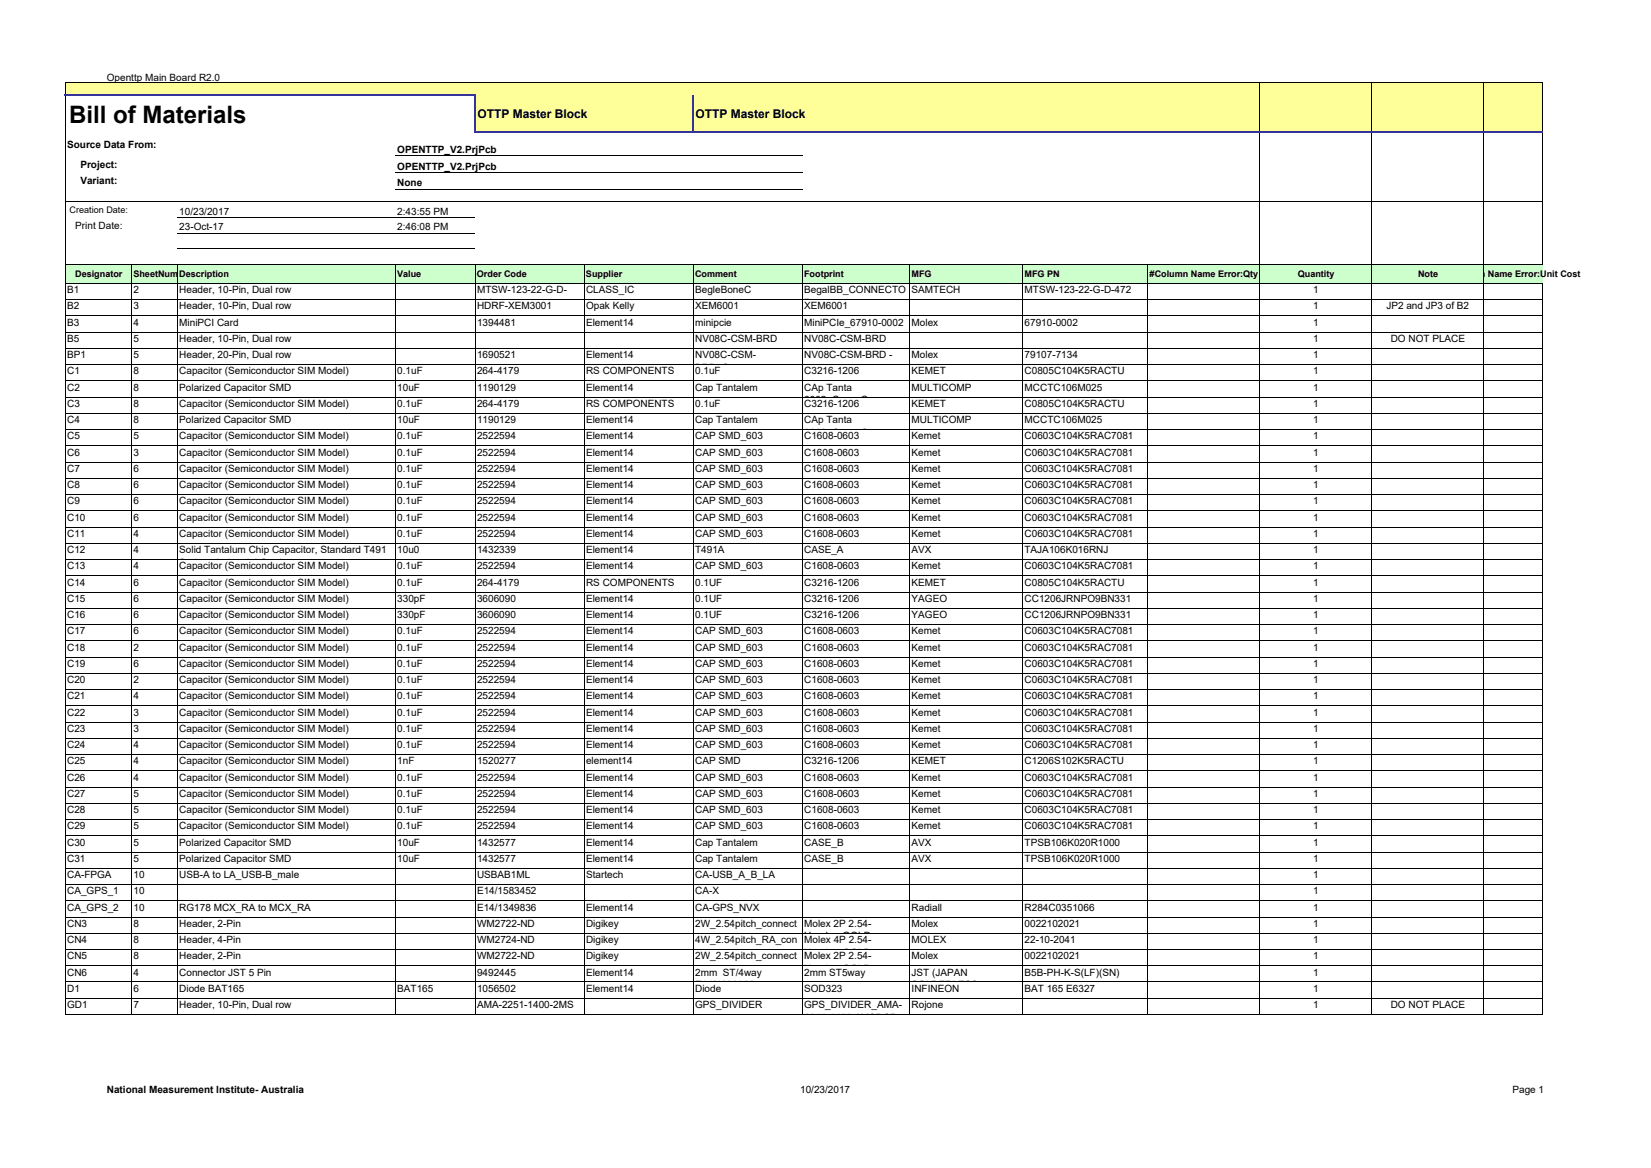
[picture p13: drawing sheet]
<svg xmlns="http://www.w3.org/2000/svg" width="297mm" height="210mm" viewBox="0 0 297 210" stroke-linecap="round" stroke-linejoin="round" font-family="sans-serif">
<defs><g id="words">
<text font-size="4.3" x="12.4" y="22.1">Bill of Materials</text>
<g font-size="2.2">
<text x="85.9" y="21.3">OTTP Master Block</text>
<text x="125.1" y="21.3">OTTP Master Block</text>
</g>
<g font-size="1.8">
<text x="19.2" y="14.6">Openttp Main Board R2.0</text>
<text x="12.1" y="26.5">Source Data From:</text>
<text x="71.5" y="27.4">OPENTTP_V2.PrjPcb</text>
<text x="14.5" y="30.1">Project:</text>
<text x="14.5" y="33.2">Variant:</text>
<text x="71.5" y="30.5">OPENTTP_V2.PrjPcb</text>
<text x="71.5" y="33.5">None</text>
<text x="13.5" y="41.1">Print Date:</text>
<text x="32.3" y="38.6">10/23/2017</text>
<text x="32.3" y="41.4">23-Oct-17</text>
<text x="71.5" y="38.6">2:43:55 PM</text>
<text x="71.5" y="41.4">2:46:08 PM</text>
<text x="12.1" y="52.7">B1</text>
<text x="24" y="52.7">2</text>
<text x="32.3" y="52.7">Header, 10-Pin, Dual row</text>
<text x="85.8" y="52.7">MTSW-123-22-G-D-</text>
<text x="105.4" y="52.7">CLASS_IC</text>
<text x="125.1" y="52.7">BegleBoneC</text>
<text x="144.7" y="52.7">BegalBB_CONNECTO</text>
<text x="164" y="52.7">SAMTECH</text>
<text x="184.3" y="52.7">MTSW-123-22-G-D-472</text>
<text x="236.2" y="52.7">1</text>
<text x="12.1" y="55.6">B2</text>
<text x="12.1" y="58.5">B3</text>
<text x="24" y="55.6">3</text>
<text x="24" y="58.5">4</text>
<text x="32.3" y="55.6">Header, 10-Pin, Dual row</text>
<text x="32.3" y="58.5">MiniPCI Card</text>
<text x="85.8" y="55.6">HDRF-XEM3001</text>
<text x="85.8" y="58.5">1394481</text>
<text x="85.8" y="55">472</text>
<text x="105.4" y="55.6">Opak Kelly</text>
<text x="105.4" y="58.5">Element14</text>
<text x="125.1" y="55.6">XEM6001</text>
<text x="125.1" y="58.5">minipcie</text>
<text x="144.7" y="55.6">XEM6001</text>
<text x="144.7" y="58.5">MiniPCIe_67910-0002</text>
<text x="144.7" y="55">R</text>
<text x="164" y="58.5">Molex</text>
<text x="184.3" y="58.5">67910-0002</text>
<text x="236.2" y="58.5">1</text>
<text x="236.2" y="55.6">1</text>
<text x="249.4" y="55.6">JP2 and JP3 of B2</text>
<text x="12.1" y="61.5">B5</text>
<text x="12.1" y="64.4">BP1</text>
<text x="24" y="61.5">5</text>
<text x="24" y="64.4">5</text>
<text x="32.3" y="61.5">Header, 10-Pin, Dual row</text>
<text x="32.3" y="64.4">Header, 20-Pin, Dual row</text>
<text x="85.8" y="64.4">1690521</text>
<text x="105.4" y="64.4">Element14</text>
<text x="125.1" y="64.4">NV08C-CSM-</text>
<text x="125.1" y="61.5">NV08C-CSM-BRD</text>
<text x="144.7" y="61.5">NV08C-CSM-BRD</text>
<text x="144.7" y="64.4">NV08C-CSM-BRD -</text>
<text x="164" y="64.4">Molex</text>
<text x="184.3" y="64.4">79107-7134</text>
<text x="236.2" y="64.4">1</text>
<text x="236.2" y="61.5">1</text>
<text x="250.2" y="61.5">DO NOT PLACE</text>
<text x="12.1" y="67.3">C1</text>
<text x="12.1" y="70.2">C2</text>
<text x="24" y="67.3">8</text>
<text x="24" y="70.2">8</text>
<text x="32.3" y="67.3">Capacitor (Semiconductor SIM Model)</text>
<text x="32.3" y="70.2">Polarized Capacitor SMD</text>
<text x="71.5" y="67.3">0.1uF</text>
<text x="71.5" y="70.2">10uF</text>
<text x="85.8" y="67.3">264-4179</text>
<text x="85.8" y="70.2">1190129</text>
<text x="105.4" y="67.3">RS COMPONENTS</text>
<text x="105.4" y="70.2">Element14</text>
<text x="125.1" y="70.2">Cap Tantalem</text>
<text x="125.1" y="67.3">0.1uF</text>
<text x="125.1" y="66.7">BRD C</text>
<text x="136.1" y="66.7">t</text>
<text x="144.7" y="70.2">CAp Tanta</text>
<text x="144.7" y="67.3">C3216-1206</text>
<text x="150.5" y="66.7">t</text>
<text x="164" y="67.3">KEMET</text>
<text x="164" y="70.2">MULTICOMP</text>
<text x="184.3" y="67.3">C0805C104K5RACTU</text>
<text x="184.3" y="70.2">MCCTC106M025</text>
<text x="236.2" y="67.3">1</text>
<text x="236.2" y="70.2">1</text>
<text x="12.1" y="73.2">C3</text>
<text x="12.1" y="76.1">C4</text>
<text x="24" y="73.2">8</text>
<text x="24" y="76.1">8</text>
<text x="32.3" y="73.2">Capacitor (Semiconductor SIM Model)</text>
<text x="32.3" y="76.1">Polarized Capacitor SMD</text>
<text x="71.5" y="73.2">0.1uF</text>
<text x="71.5" y="76.1">10uF</text>
<text x="85.8" y="73.2">264-4179</text>
<text x="85.8" y="76.1">1190129</text>
<text x="105.4" y="73.2">RS COMPONENTS</text>
<text x="105.4" y="76.1">Element14</text>
<text x="125.1" y="76.1">Cap Tantalem</text>
<text x="125.1" y="73.2">0.1uF</text>
<text x="144.7" y="76.1">CAp Tanta</text>
<text x="144.7" y="73.2">C3216-1206</text>
<text x="144.7" y="72.5">6032 C</text>
<text x="154.9" y="72.5">C</text>
<text x="164" y="73.2">KEMET</text>
<text x="164" y="76.1">MULTICOMP</text>
<text x="184.3" y="73.2">C0805C104K5RACTU</text>
<text x="184.3" y="76.1">MCCTC106M025</text>
<text x="236.2" y="73.2">1</text>
<text x="236.2" y="76.1">1</text>
<text x="12.1" y="79">C5</text>
<text x="12.1" y="81.9">C6</text>
<text x="24" y="79">5</text>
<text x="24" y="81.9">3</text>
<text x="32.3" y="79">Capacitor (Semiconductor SIM Model)</text>
<text x="32.3" y="81.9">Capacitor (Semiconductor SIM Model)</text>
<text x="71.5" y="79">0.1uF</text>
<text x="71.5" y="81.9">0.1uF</text>
<text x="85.8" y="79">2522594</text>
<text x="85.8" y="81.9">2522594</text>
<text x="105.4" y="79">Element14</text>
<text x="105.4" y="81.9">Element14</text>
<text x="125.1" y="79">CAP SMD_603</text>
<text x="125.1" y="81.9">CAP SMD_603</text>
<text x="144.7" y="79">C1608-0603</text>
<text x="144.7" y="81.9">C1608-0603</text>
<text x="144.7" y="78.3">6032 C</text>
<text x="154.9" y="78.3">C</text>
<text x="164" y="79">Kemet</text>
<text x="164" y="81.9">Kemet</text>
<text x="184.3" y="79">C0603C104K5RAC7081</text>
<text x="184.3" y="81.9">C0603C104K5RAC7081</text>
<text x="236.2" y="79">1</text>
<text x="236.2" y="81.9">1</text>
<text x="12.1" y="84.8">C7</text>
<text x="12.1" y="87.8">C8</text>
<text x="24" y="84.8">6</text>
<text x="24" y="87.8">6</text>
<text x="32.3" y="84.8">Capacitor (Semiconductor SIM Model)</text>
<text x="32.3" y="87.8">Capacitor (Semiconductor SIM Model)</text>
<text x="71.5" y="84.8">0.1uF</text>
<text x="71.5" y="87.8">0.1uF</text>
<text x="85.8" y="84.8">2522594</text>
<text x="85.8" y="87.8">2522594</text>
<text x="105.4" y="84.8">Element14</text>
<text x="105.4" y="87.8">Element14</text>
<text x="125.1" y="84.8">CAP SMD_603</text>
<text x="125.1" y="87.8">CAP SMD_603</text>
<text x="144.7" y="84.8">C1608-0603</text>
<text x="144.7" y="87.8">C1608-0603</text>
<text x="164" y="84.8">Kemet</text>
<text x="164" y="87.8">Kemet</text>
<text x="184.3" y="84.8">C0603C104K5RAC7081</text>
<text x="184.3" y="87.8">C0603C104K5RAC7081</text>
<text x="236.2" y="84.8">1</text>
<text x="236.2" y="87.8">1</text>
<text x="12.1" y="90.7">C9</text>
<text x="12.1" y="93.6">C10</text>
<text x="24" y="93.6">6</text>
<text x="24" y="90.7">6</text>
<text x="32.3" y="93.6">Capacitor (Semiconductor SIM Model)</text>
<text x="32.3" y="90.7">Capacitor (Semiconductor SIM Model)</text>
<text x="71.5" y="93.6">0.1uF</text>
<text x="71.5" y="90.7">0.1uF</text>
<text x="85.8" y="93.6">2522594</text>
<text x="85.8" y="90.7">2522594</text>
<text x="105.4" y="93.6">Element14</text>
<text x="105.4" y="90.7">Element14</text>
<text x="125.1" y="93.6">CAP SMD_603</text>
<text x="125.1" y="90.7">CAP SMD_603</text>
<text x="144.7" y="90.7">C1608-0603</text>
<text x="144.7" y="93.6">C1608-0603</text>
<text x="164" y="90.7">Kemet</text>
<text x="164" y="93.6">Kemet</text>
<text x="184.3" y="90.7">C0603C104K5RAC7081</text>
<text x="184.3" y="93.6">C0603C104K5RAC7081</text>
<text x="236.2" y="90.7">1</text>
<text x="236.2" y="93.6">1</text>
<text x="12.1" y="96.5">C11</text>
<text x="12.1" y="99.4">C12</text>
<text x="24" y="96.5">4</text>
<text x="24" y="99.4">4</text>
<text x="32.3" y="96.5">Capacitor (Semiconductor SIM Model)</text>
<text x="32.3" y="99.4">Solid Tantalum Chip Capacitor, Standard T491</text>
<text x="32.3" y="101.7">S</text>
<text x="35.1" y="101.7">i</text>
<text x="39" y="101.7">I d</text>
<text x="43.4" y="101.7">t i l G</text>
<text x="49.8" y="101.7">d</text>
<text x="71.5" y="96.5">0.1uF</text>
<text x="71.5" y="99.4">10u0</text>
<text x="85.8" y="96.5">2522594</text>
<text x="85.8" y="99.4">1432339</text>
<text x="105.4" y="96.5">Element14</text>
<text x="105.4" y="99.4">Element14</text>
<text x="125.1" y="96.5">CAP SMD_603</text>
<text x="125.1" y="99.4">T491A</text>
<text x="144.7" y="99.4">CASE_A</text>
<text x="144.7" y="96.5">C1608-0603</text>
<text x="164" y="99.4">AVX</text>
<text x="164" y="96.5">Kemet</text>
<text x="184.3" y="99.4">TAJA106K016RNJ</text>
<text x="184.3" y="96.5">C0603C104K5RAC7081</text>
<text x="236.2" y="96.5">1</text>
<text x="236.2" y="99.4">1</text>
<text x="12.1" y="102.4">C13</text>
<text x="12.1" y="105.3">C14</text>
<text x="24" y="102.4">4</text>
<text x="24" y="105.3">6</text>
<text x="32.3" y="102.4">Capacitor (Semiconductor SIM Model)</text>
<text x="32.3" y="105.3">Capacitor (Semiconductor SIM Model)</text>
<text x="71.5" y="102.4">0.1uF</text>
<text x="71.5" y="105.3">0.1uF</text>
<text x="85.8" y="102.4">2522594</text>
<text x="85.8" y="105.3">264-4179</text>
<text x="105.4" y="102.4">Element14</text>
<text x="105.4" y="105.3">RS COMPONENTS</text>
<text x="125.1" y="102.4">CAP SMD_603</text>
<text x="125.1" y="105.3">0.1UF</text>
<text x="144.7" y="102.4">C1608-0603</text>
<text x="144.7" y="105.3">C3216-1206</text>
<text x="164" y="102.4">Kemet</text>
<text x="164" y="105.3">KEMET</text>
<text x="184.3" y="102.4">C0603C104K5RAC7081</text>
<text x="184.3" y="105.3">C0805C104K5RACTU</text>
<text x="236.2" y="102.4">1</text>
<text x="236.2" y="105.3">1</text>
<text x="12.1" y="108.2">C15</text>
<text x="12.1" y="111.1">C16</text>
<text x="24" y="108.2">6</text>
<text x="24" y="111.1">6</text>
<text x="32.3" y="108.2">Capacitor (Semiconductor SIM Model)</text>
<text x="32.3" y="111.1">Capacitor (Semiconductor SIM Model)</text>
<text x="71.5" y="108.2">330pF</text>
<text x="71.5" y="111.1">330pF</text>
<text x="85.8" y="108.2">3606090</text>
<text x="85.8" y="111.1">3606090</text>
<text x="105.4" y="108.2">Element14</text>
<text x="105.4" y="111.1">Element14</text>
<text x="125.1" y="108.2">0.1UF</text>
<text x="125.1" y="111.1">0.1UF</text>
<text x="144.7" y="108.2">C3216-1206</text>
<text x="144.7" y="111.1">C3216-1206</text>
<text x="164" y="108.2">YAGEO</text>
<text x="164" y="111.1">YAGEO</text>
<text x="184.3" y="108.2">CC1206JRNPO9BN331</text>
<text x="184.3" y="111.1">CC1206JRNPO9BN331</text>
<text x="236.2" y="108.2">1</text>
<text x="236.2" y="111.1">1</text>
<text x="12.1" y="114">C17</text>
<text x="12.1" y="117">C18</text>
<text x="12.1" y="119.9">C19</text>
<text x="24" y="114">6</text>
<text x="24" y="117">2</text>
<text x="24" y="119.9">6</text>
<text x="32.3" y="114">Capacitor (Semiconductor SIM Model)</text>
<text x="32.3" y="117">Capacitor (Semiconductor SIM Model)</text>
<text x="32.3" y="119.9">Capacitor (Semiconductor SIM Model)</text>
<text x="71.5" y="114">0.1uF</text>
<text x="71.5" y="117">0.1uF</text>
<text x="71.5" y="119.9">0.1uF</text>
<text x="85.8" y="114">2522594</text>
<text x="85.8" y="117">2522594</text>
<text x="85.8" y="119.9">2522594</text>
<text x="105.4" y="114">Element14</text>
<text x="105.4" y="117">Element14</text>
<text x="105.4" y="119.9">Element14</text>
<text x="125.1" y="114">CAP SMD_603</text>
<text x="125.1" y="117">CAP SMD_603</text>
<text x="125.1" y="119.9">CAP SMD_603</text>
<text x="144.7" y="114">C1608-0603</text>
<text x="144.7" y="117">C1608-0603</text>
<text x="144.7" y="119.9">C1608-0603</text>
<text x="164" y="114">Kemet</text>
<text x="164" y="117">Kemet</text>
<text x="164" y="119.9">Kemet</text>
<text x="184.3" y="114">C0603C104K5RAC7081</text>
<text x="184.3" y="117">C0603C104K5RAC7081</text>
<text x="184.3" y="119.9">C0603C104K5RAC7081</text>
<text x="236.2" y="114">1</text>
<text x="236.2" y="117">1</text>
<text x="236.2" y="119.9">1</text>
<text x="12.1" y="122.8">C20</text>
<text x="12.1" y="125.7">C21</text>
<text x="24" y="122.8">2</text>
<text x="24" y="125.7">4</text>
<text x="32.3" y="122.8">Capacitor (Semiconductor SIM Model)</text>
<text x="32.3" y="125.7">Capacitor (Semiconductor SIM Model)</text>
<text x="71.5" y="122.8">0.1uF</text>
<text x="71.5" y="125.7">0.1uF</text>
<text x="85.8" y="122.8">2522594</text>
<text x="85.8" y="125.7">2522594</text>
<text x="105.4" y="122.8">Element14</text>
<text x="105.4" y="125.7">Element14</text>
<text x="125.1" y="122.8">CAP SMD_603</text>
<text x="125.1" y="125.7">CAP SMD_603</text>
<text x="144.7" y="122.8">C1608-0603</text>
<text x="144.7" y="125.7">C1608-0603</text>
<text x="164" y="122.8">Kemet</text>
<text x="164" y="125.7">Kemet</text>
<text x="184.3" y="122.8">C0603C104K5RAC7081</text>
<text x="184.3" y="125.7">C0603C104K5RAC7081</text>
<text x="236.2" y="122.8">1</text>
<text x="236.2" y="125.7">1</text>
<text x="12.1" y="128.7">C22</text>
<text x="12.1" y="131.6">C23</text>
<text x="24" y="128.7">3</text>
<text x="24" y="131.6">3</text>
<text x="32.3" y="128.7">Capacitor (Semiconductor SIM Model)</text>
<text x="32.3" y="131.6">Capacitor (Semiconductor SIM Model)</text>
<text x="71.5" y="128.7">0.1uF</text>
<text x="71.5" y="131.6">0.1uF</text>
<text x="85.8" y="128.7">2522594</text>
<text x="85.8" y="131.6">2522594</text>
<text x="105.4" y="128.7">Element14</text>
<text x="105.4" y="131.6">Element14</text>
<text x="125.1" y="128.7">CAP SMD_603</text>
<text x="125.1" y="131.6">CAP SMD_603</text>
<text x="144.7" y="128.7">C1608-0603</text>
<text x="144.7" y="131.6">C1608-0603</text>
<text x="164" y="128.7">Kemet</text>
<text x="164" y="131.6">Kemet</text>
<text x="184.3" y="128.7">C0603C104K5RAC7081</text>
<text x="184.3" y="131.6">C0603C104K5RAC7081</text>
<text x="236.2" y="128.7">1</text>
<text x="236.2" y="131.6">1</text>
<text x="12.1" y="134.5">C24</text>
<text x="12.1" y="137.4">C25</text>
<text x="24" y="134.5">4</text>
<text x="24" y="137.4">4</text>
<text x="32.3" y="134.5">Capacitor (Semiconductor SIM Model)</text>
<text x="32.3" y="137.4">Capacitor (Semiconductor SIM Model)</text>
<text x="71.5" y="134.5">0.1uF</text>
<text x="71.5" y="137.4">1nF</text>
<text x="85.8" y="134.5">2522594</text>
<text x="85.8" y="137.4">1520277</text>
<text x="105.4" y="134.5">Element14</text>
<text x="105.4" y="137.4">element14</text>
<text x="125.1" y="137.4">CAP SMD</text>
<text x="125.1" y="134.5">CAP SMD_603</text>
<text x="144.7" y="134.5">C1608-0603</text>
<text x="144.7" y="137.4">C3216-1206</text>
<text x="164" y="134.5">Kemet</text>
<text x="164" y="137.4">KEMET</text>
<text x="184.3" y="134.5">C0603C104K5RAC7081</text>
<text x="184.3" y="137.4">C1206S102K5RACTU</text>
<text x="236.2" y="134.5">1</text>
<text x="236.2" y="137.4">1</text>
<text x="12.1" y="140.3">C26</text>
<text x="12.1" y="143.3">C27</text>
<text x="24" y="140.3">4</text>
<text x="24" y="143.3">5</text>
<text x="32.3" y="140.3">Capacitor (Semiconductor SIM Model)</text>
<text x="32.3" y="143.3">Capacitor (Semiconductor SIM Model)</text>
<text x="71.5" y="140.3">0.1uF</text>
<text x="71.5" y="143.3">0.1uF</text>
<text x="85.8" y="140.3">2522594</text>
<text x="85.8" y="143.3">2522594</text>
<text x="105.4" y="140.3">Element14</text>
<text x="105.4" y="143.3">Element14</text>
<text x="125.1" y="140.3">CAP SMD_603</text>
<text x="125.1" y="143.3">CAP SMD_603</text>
<text x="144.7" y="140.3">C1608-0603</text>
<text x="144.7" y="143.3">C1608-0603</text>
<text x="164" y="140.3">Kemet</text>
<text x="164" y="143.3">Kemet</text>
<text x="184.3" y="140.3">C0603C104K5RAC7081</text>
<text x="184.3" y="143.3">C0603C104K5RAC7081</text>
<text x="236.2" y="140.3">1</text>
<text x="236.2" y="143.3">1</text>
<text x="12.1" y="146.2">C28</text>
<text x="12.1" y="149.1">C29</text>
<text x="24" y="146.2">5</text>
<text x="24" y="149.1">5</text>
<text x="32.3" y="146.2">Capacitor (Semiconductor SIM Model)</text>
<text x="32.3" y="149.1">Capacitor (Semiconductor SIM Model)</text>
<text x="71.5" y="146.2">0.1uF</text>
<text x="71.5" y="149.1">0.1uF</text>
<text x="85.8" y="146.2">2522594</text>
<text x="85.8" y="149.1">2522594</text>
<text x="105.4" y="146.2">Element14</text>
<text x="105.4" y="149.1">Element14</text>
<text x="125.1" y="146.2">CAP SMD_603</text>
<text x="125.1" y="149.1">CAP SMD_603</text>
<text x="144.7" y="146.2">C1608-0603</text>
<text x="144.7" y="149.1">C1608-0603</text>
<text x="164" y="146.2">Kemet</text>
<text x="164" y="149.1">Kemet</text>
<text x="184.3" y="146.2">C0603C104K5RAC7081</text>
<text x="184.3" y="149.1">C0603C104K5RAC7081</text>
<text x="236.2" y="146.2">1</text>
<text x="236.2" y="149.1">1</text>
<text x="12.1" y="152">C30</text>
<text x="12.1" y="154.9">C31</text>
<text x="24" y="152">5</text>
<text x="24" y="154.9">5</text>
<text x="32.3" y="152">Polarized Capacitor SMD</text>
<text x="32.3" y="154.9">Polarized Capacitor SMD</text>
<text x="71.5" y="152">10uF</text>
<text x="71.5" y="154.9">10uF</text>
<text x="85.8" y="152">1432577</text>
<text x="85.8" y="154.9">1432577</text>
<text x="105.4" y="152">Element14</text>
<text x="105.4" y="154.9">Element14</text>
<text x="125.1" y="152">Cap Tantalem</text>
<text x="125.1" y="154.9">Cap Tantalem</text>
<text x="144.7" y="152">CASE_B</text>
<text x="144.7" y="154.9">CASE_B</text>
<text x="164" y="152">AVX</text>
<text x="164" y="154.9">AVX</text>
<text x="184.3" y="152">TPSB106K020R1000</text>
<text x="184.3" y="154.9">TPSB106K020R1000</text>
<text x="236.2" y="152">1</text>
<text x="236.2" y="154.9">1</text>
<text x="12.1" y="160.8">CA_GPS_1</text>
<text x="12.1" y="157.9">CA-FPGA</text>
<text x="24" y="160.8">10</text>
<text x="24" y="157.9">10</text>
<text x="32.3" y="157.9">USB-A to LA_USB-B_male</text>
<text x="85.8" y="157.9">USBAB1ML</text>
<text x="85.8" y="160.8">E14/1583452</text>
<text x="105.4" y="157.9">Startech</text>
<text x="125.1" y="157.9">CA-USB_A_B_LA</text>
<text x="125.1" y="160.8">CA-X</text>
<text x="236.2" y="157.9">1</text>
<text x="236.2" y="160.8">1</text>
<text x="12.1" y="163.7">CA_GPS_2</text>
<text x="12.1" y="166.6">CN3</text>
<text x="24" y="166.6">8</text>
<text x="24" y="163.7">10</text>
<text x="32.3" y="163.7">RG178 MCX_RA to MCX_RA</text>
<text x="32.3" y="166.6">Header, 2-Pin</text>
<text x="85.8" y="166.6">WM2722-ND</text>
<text x="85.8" y="163.7">E14/1349836</text>
<text x="105.4" y="163.7">Element14</text>
<text x="105.4" y="166.6">Digikey</text>
<text x="125.1" y="163.7">CA-GPS_NVX</text>
<text x="125.1" y="166.6">2W_2.54pitch_connect</text>
<text x="144.7" y="166.6">Molex 2P 2.54-</text>
<text x="164" y="163.7">Radiall</text>
<text x="164" y="166.6">Molex</text>
<text x="184.3" y="163.7">R284C0351066</text>
<text x="184.3" y="166.6">0022102021</text>
<text x="236.2" y="163.7">1</text>
<text x="236.2" y="166.6">1</text>
<text x="12.1" y="169.5">CN4</text>
<text x="12.1" y="172.5">CN5</text>
<text x="24" y="169.5">8</text>
<text x="24" y="172.5">8</text>
<text x="32.3" y="169.5">Header, 4-Pin</text>
<text x="32.3" y="172.5">Header, 2-Pin</text>
<text x="85.8" y="169.5">WM2724-ND</text>
<text x="85.8" y="172.5">WM2722-ND</text>
<text x="105.4" y="169.5">Digikey</text>
<text x="105.4" y="172.5">Digikey</text>
<text x="125.1" y="169.5">4W_2.54pitch_RA_con</text>
<text x="125.1" y="172.5">2W_2.54pitch_connect</text>
<text x="128" y="171.8">t</text>
<text x="144.7" y="172.5">Molex 2P 2.54-</text>
<text x="144.7" y="168.9">H</text>
<text x="144.7" y="169.5">Molex 4P 2.54-</text>
<text x="144.7" y="171.8">H</text>
<text x="148" y="168.9">d</text>
<text x="148" y="171.8">d</text>
<text x="151.6" y="168.9">GOLD</text>
<text x="151.6" y="171.8">GOLD</text>
<text x="164" y="169.5">MOLEX</text>
<text x="164" y="172.5">Molex</text>
<text x="184.3" y="172.5">0022102021</text>
<text x="184.3" y="169.5">22-10-2041</text>
<text x="236.2" y="172.5">1</text>
<text x="236.2" y="169.5">1</text>
<text x="12.1" y="175.4">CN6</text>
<text x="12.1" y="178.3">D1</text>
<text x="24" y="175.4">4</text>
<text x="24" y="178.3">6</text>
<text x="32.3" y="175.4">Connector JST 5 Pin</text>
<text x="32.3" y="178.3">Diode BAT165</text>
<text x="71.5" y="178.3">BAT165</text>
<text x="85.8" y="178.3">1056502</text>
<text x="85.8" y="175.4">9492445</text>
<text x="105.4" y="178.3">Element14</text>
<text x="105.4" y="175.4">Element14</text>
<text x="125.1" y="178.3">Diode</text>
<text x="125.1" y="175.4">2mm ST/4way</text>
<text x="125.1" y="177.7">E14/1830902</text>
<text x="144.7" y="178.3">SOD323</text>
<text x="144.7" y="174.7">H</text>
<text x="144.7" y="175.4">2mm ST5way</text>
<text x="148" y="174.7">d</text>
<text x="151.6" y="174.7">GOLD</text>
<text x="164" y="178.3">INFINEON</text>
<text x="164" y="175.4">JST (JAPAN</text>
<text x="164" y="177.7">SOLDERLESS</text>
<text x="184.3" y="178.3">BAT 165 E6327</text>
<text x="184.3" y="175.4">B5B-PH-K-S(LF)(SN)</text>
<text x="236.2" y="175.4">1</text>
<text x="236.2" y="178.3">1</text>
<text x="12.1" y="181.2">GD1</text>
<text x="24" y="181.2">7</text>
<text x="32.3" y="181.2">Header, 10-Pin, Dual row</text>
<text x="85.8" y="181.2">AMA-2251-1400-2MS</text>
<text x="125.1" y="181.2">GPS_DIVIDER</text>
<text x="144.7" y="181.2">GPS_DIVIDER_AMA-</text>
<text x="144.7" y="183.5">2251 1400 2MSDCB</text>
<text x="164" y="181.2">Rojone</text>
<text x="236.2" y="181.2">1</text>
<text x="250.2" y="181.2">DO NOT PLACE</text>
<text x="19.2" y="196.5">National Measurement Institute- Australia</text>
<text x="144" y="196.5">10/23/2017</text>
<text x="272.1" y="196.5">Page 1</text>
</g>
<g font-size="1.6">
<text x="12.5" y="38.3">Creation Date:</text>
<text x="13.5" y="49.8">Designator</text>
<text x="24" y="49.8">SheetNum</text>
<text x="32.2" y="49.8">Description</text>
<text x="71.5" y="49.8">Value</text>
<text x="85.8" y="49.8">Order Code</text>
<text x="105.4" y="49.8">Supplier</text>
<text x="125.1" y="49.8">Comment</text>
<text x="144.7" y="49.8">Footprint</text>
<text x="164" y="49.8">MFG</text>
<text x="184.3" y="49.8">MFG PN</text>
<text x="206.8" y="49.8">#Column Name Error:Qty</text>
<text x="233.5" y="49.8">Quantity</text>
<text x="255.1" y="49.8">Note</text>
<text x="266.2" y="49.8">n</text>
<text x="267.7" y="49.8">Name Error:Unit Cost</text>
</g>
</g></defs>
<g fill="#ffff9a">
<path d="M11.8 14.9h265.7v2.3h-265.7z"/>
<path d="M85.5 17.2h192v6.6h-192z"/>
</g>
<path d="M11.8 47.5h265.7v3.4h-265.7z" fill="#cfc"/>
<g fill="none" stroke="#000" stroke-width=".18">
<path d="M11.7 14.7v2.3M11.7 17.3v165.1M11.8 14.8h265.8M226.6 14.9v8.7M246.8 14.9v8.7M267 14.9v8.7M277.5 14.9v8.7M11.8 36.3h265.8M31.9 39.1h53.6M71.1 27.9h73.3M71.1 31h73.3M71.1 34h73.3"/>
<path d="M226.6 24v158.4M246.8 24v158.4M267 24v158.4M277.5 24v23.6M11.8 53.9h11.8M11.8 56.8h11.8M11.8 59.7h11.8M11.8 47.5h265.8M11.8 50.9h265.8M23.7 47.6v134.8M23.8 53.9h8M23.8 56.8h8"/>
<path d="M23.8 59.7h8M31.9 41.9h53.6M31.9 44.7h53.6M31.9 47.6v134.8M32 53.9h39.1M32 56.8h39.1M32 59.7h39.1M71.1 47.6v134.8M71.2 53.9h14.2M71.2 56.8h14.2M71.2 59.7h14.2M85.5 47.6v134.8"/>
<path d="M85.6 53.9h19.4M85.6 56.8h19.4M85.6 59.7h19.4M105.1 47.6v134.8M105.2 53.9h19.4M105.2 56.8h19.4M105.2 59.7h19.4M124.7 47.6v134.8M124.8 53.9h19.5M124.8 56.8h19.5M124.8 59.7h19.5M144.4 47.6v134.8"/>
<path d="M144.4 53.9h19.2M144.4 56.8h19.2M144.4 59.7h19.2M163.7 47.6v134.8M163.8 53.9h20.1M163.8 56.8h20.1M163.8 59.7h20.1M184 47.6v134.8M184.1 53.9h22.3M184.1 56.8h22.3M184.1 59.7h22.3M206.5 47.6v134.8"/>
<path d="M206.5 53.9h20M206.5 56.8h20M206.5 59.7h20M226.7 53.9h20M226.7 56.8h20M226.7 59.7h20M246.9 53.9h20M246.9 56.8h20M246.9 59.7h20M267.1 53.9h10.3M267.1 56.8h10.3M267.1 59.7h10.3"/>
<path d="M277.5 51v131.4M11.8 62.6h11.8M11.8 65.5h11.8M11.8 68.5h11.8M11.8 71.4h11.8M11.8 74.3h11.8M11.8 77.2h11.8M23.8 62.6h8M23.8 65.5h8M23.8 68.5h8M23.8 71.4h8M23.8 74.3h8"/>
<path d="M23.8 77.2h8M32 62.6h39.1M32 65.5h39.1M32 68.5h39.1M32 71.4h39.1M32 74.3h39.1M32 77.2h39.1M71.2 62.6h14.2M71.2 65.5h14.2M71.2 68.5h14.2M71.2 71.4h14.2M71.2 74.3h14.2"/>
<path d="M71.2 77.2h14.2M85.6 62.6h19.4M85.6 65.5h19.4M85.6 68.5h19.4M85.6 71.4h19.4M85.6 74.3h19.4M85.6 77.2h19.4M105.2 62.6h19.4M105.2 65.5h19.4M105.2 68.5h19.4M105.2 71.4h19.4M105.2 74.3h19.4"/>
<path d="M105.2 77.2h19.4M124.8 62.6h19.5M124.8 65.5h19.5M124.8 68.5h19.5M124.8 71.4h19.5M124.8 74.3h19.5M124.8 77.2h19.5M144.4 62.6h19.2M144.4 65.5h19.2M144.4 68.5h19.2M144.4 71.4h19.2M144.4 74.3h19.2"/>
<path d="M144.4 77.2h19.2M163.8 62.6h20.1M163.8 65.5h20.1M163.8 68.5h20.1M163.8 71.4h20.1M163.8 74.3h20.1M163.8 77.2h20.1M184.1 62.6h22.3M184.1 65.5h22.3M184.1 68.5h22.3M184.1 71.4h22.3M184.1 74.3h22.3"/>
<path d="M184.1 77.2h22.3M206.5 62.6h20M206.5 65.5h20M206.5 68.5h20M206.5 71.4h20M206.5 74.3h20M206.5 77.2h20M226.7 62.6h20M226.7 65.5h20M226.7 68.5h20M226.7 71.4h20M226.7 74.3h20"/>
<path d="M226.7 77.2h20M246.9 62.6h20M246.9 65.5h20M246.9 68.5h20M246.9 71.4h20M246.9 74.3h20M246.9 77.2h20M267.1 62.6h10.3M267.1 65.5h10.3M267.1 68.5h10.3M267.1 71.4h10.3M267.1 74.3h10.3"/>
<path d="M267.1 77.2h10.3M11.8 80.1h11.8M11.8 83.1h11.8M11.8 86h11.8M11.8 88.9h11.8M11.8 91.8h11.8M11.8 94.8h11.8M11.8 97.7h11.8M23.8 80.1h8M23.8 83.1h8M23.8 86h8M23.8 88.9h8"/>
<path d="M23.8 91.8h8M23.8 94.8h8M23.8 97.7h8M32 80.1h39.1M32 83.1h39.1M32 86h39.1M32 88.9h39.1M32 91.8h39.1M32 94.8h39.1M32 97.7h39.1M71.2 80.1h14.2M71.2 83.1h14.2"/>
<path d="M71.2 86h14.2M71.2 88.9h14.2M71.2 91.8h14.2M71.2 94.8h14.2M71.2 97.7h14.2M85.6 80.1h19.4M85.6 83.1h19.4M85.6 86h19.4M85.6 88.9h19.4M85.6 91.8h19.4M85.6 94.8h19.4M85.6 97.7h19.4"/>
<path d="M105.2 80.1h19.4M105.2 83.1h19.4M105.2 86h19.4M105.2 88.9h19.4M105.2 91.8h19.4M105.2 94.8h19.4M105.2 97.7h19.4M124.8 80.1h19.5M124.8 83.1h19.5M124.8 86h19.5M124.8 88.9h19.5M124.8 91.8h19.5"/>
<path d="M124.8 94.8h19.5M124.8 97.7h19.5M144.4 80.1h19.2M144.4 83.1h19.2M144.4 86h19.2M144.4 88.9h19.2M144.4 91.8h19.2M144.4 94.8h19.2M144.4 97.7h19.2M163.8 80.1h20.1M163.8 83.1h20.1M163.8 86h20.1"/>
<path d="M163.8 88.9h20.1M163.8 91.8h20.1M163.8 94.8h20.1M163.8 97.7h20.1M184.1 80.1h22.3M184.1 83.1h22.3M184.1 86h22.3M184.1 88.9h22.3M184.1 91.8h22.3M184.1 94.8h22.3M184.1 97.7h22.3M206.5 80.1h20"/>
<path d="M206.5 83.1h20M206.5 86h20M206.5 88.9h20M206.5 91.8h20M206.5 94.8h20M206.5 97.7h20M226.7 80.1h20M226.7 83.1h20M226.7 86h20M226.7 88.9h20M226.7 91.8h20M226.7 94.8h20"/>
<path d="M226.7 97.7h20M246.9 80.1h20M246.9 83.1h20M246.9 86h20M246.9 88.9h20M246.9 91.8h20M246.9 94.8h20M246.9 97.7h20M267.1 80.1h10.3M267.1 83.1h10.3M267.1 86h10.3M267.1 88.9h10.3"/>
<path d="M267.1 91.8h10.3M267.1 94.8h10.3M267.1 97.7h10.3M11.8 100.6h11.8M11.8 103.5h11.8M11.8 106.4h11.8M11.8 109.4h11.8M11.8 112.3h11.8M11.8 115.2h11.8M11.8 118.1h11.8M23.8 100.6h8M23.8 103.5h8"/>
<path d="M23.8 106.4h8M23.8 109.4h8M23.8 112.3h8M23.8 115.2h8M23.8 118.1h8M32 100.6h39.1M32 103.5h39.1M32 106.4h39.1M32 109.4h39.1M32 112.3h39.1M32 115.2h39.1M32 118.1h39.1"/>
<path d="M71.2 100.6h14.2M71.2 103.5h14.2M71.2 106.4h14.2M71.2 109.4h14.2M71.2 112.3h14.2M71.2 115.2h14.2M71.2 118.1h14.2M85.6 100.6h19.4M85.6 103.5h19.4M85.6 106.4h19.4M85.6 109.4h19.4M85.6 112.3h19.4"/>
<path d="M85.6 115.2h19.4M85.6 118.1h19.4M105.2 100.6h19.4M105.2 103.5h19.4M105.2 106.4h19.4M105.2 109.4h19.4M105.2 112.3h19.4M105.2 115.2h19.4M105.2 118.1h19.4M124.8 100.6h19.5M124.8 103.5h19.5M124.8 106.4h19.5"/>
<path d="M124.8 109.4h19.5M124.8 112.3h19.5M124.8 115.2h19.5M124.8 118.1h19.5M144.4 100.6h19.2M144.4 103.5h19.2M144.4 106.4h19.2M144.4 109.4h19.2M144.4 112.3h19.2M144.4 115.2h19.2M144.4 118.1h19.2M163.8 100.6h20.1"/>
<path d="M163.8 103.5h20.1M163.8 106.4h20.1M163.8 109.4h20.1M163.8 112.3h20.1M163.8 115.2h20.1M163.8 118.1h20.1M184.1 100.6h22.3M184.1 103.5h22.3M184.1 106.4h22.3M184.1 109.4h22.3M184.1 112.3h22.3M184.1 115.2h22.3"/>
<path d="M184.1 118.1h22.3M206.5 100.6h20M206.5 103.5h20M206.5 106.4h20M206.5 109.4h20M206.5 112.3h20M206.5 115.2h20M206.5 118.1h20M226.7 100.6h20M226.7 103.5h20M226.7 106.4h20M226.7 109.4h20"/>
<path d="M226.7 112.3h20M226.7 115.2h20M226.7 118.1h20M246.9 100.6h20M246.9 103.5h20M246.9 106.4h20M246.9 109.4h20M246.9 112.3h20M246.9 115.2h20M246.9 118.1h20M267.1 100.6h10.3M267.1 103.5h10.3"/>
<path d="M267.1 106.4h10.3M267.1 109.4h10.3M267.1 112.3h10.3M267.1 115.2h10.3M267.1 118.1h10.3M11.8 121h11.8M11.8 124h11.8M11.8 126.9h11.8M11.8 129.8h11.8M11.8 132.7h11.8M11.8 135.6h11.8M11.8 138.6h11.8"/>
<path d="M23.8 121h8M23.8 124h8M23.8 126.9h8M23.8 129.8h8M23.8 132.7h8M23.8 135.6h8M23.8 138.6h8M32 121h39.1M32 124h39.1M32 126.9h39.1M32 129.8h39.1M32 132.7h39.1"/>
<path d="M32 135.6h39.1M32 138.6h39.1M71.2 121h14.2M71.2 124h14.2M71.2 126.9h14.2M71.2 129.8h14.2M71.2 132.7h14.2M71.2 135.6h14.2M71.2 138.6h14.2M85.6 121h19.4M85.6 124h19.4M85.6 126.9h19.4"/>
<path d="M85.6 129.8h19.4M85.6 132.7h19.4M85.6 135.6h19.4M85.6 138.6h19.4M105.2 121h19.4M105.2 124h19.4M105.2 126.9h19.4M105.2 129.8h19.4M105.2 132.7h19.4M105.2 135.6h19.4M105.2 138.6h19.4M124.8 121h19.5"/>
<path d="M124.8 124h19.5M124.8 126.9h19.5M124.8 129.8h19.5M124.8 132.7h19.5M124.8 135.6h19.5M124.8 138.6h19.5M144.4 121h19.2M144.4 124h19.2M144.4 126.9h19.2M144.4 129.8h19.2M144.4 132.7h19.2M144.4 135.6h19.2"/>
<path d="M144.4 138.6h19.2M163.8 121h20.1M163.8 124h20.1M163.8 126.9h20.1M163.8 129.8h20.1M163.8 132.7h20.1M163.8 135.6h20.1M163.8 138.6h20.1M184.1 121h22.3M184.1 124h22.3M184.1 126.9h22.3M184.1 129.8h22.3"/>
<path d="M184.1 132.7h22.3M184.1 135.6h22.3M184.1 138.6h22.3M206.5 121h20M206.5 124h20M206.5 126.9h20M206.5 129.8h20M206.5 132.7h20M206.5 135.6h20M206.5 138.6h20M226.7 121h20M226.7 124h20"/>
<path d="M226.7 126.9h20M226.7 129.8h20M226.7 132.7h20M226.7 135.6h20M226.7 138.6h20M246.9 121h20M246.9 124h20M246.9 126.9h20M246.9 129.8h20M246.9 132.7h20M246.9 135.6h20M246.9 138.6h20"/>
<path d="M267.1 121h10.3M267.1 124h10.3M267.1 126.9h10.3M267.1 129.8h10.3M267.1 132.7h10.3M267.1 135.6h10.3M267.1 138.6h10.3M11.8 141.5h11.8M11.8 144.4h11.8M11.8 147.3h11.8M11.8 150.3h11.8M11.8 153.2h11.8"/>
<path d="M11.8 156.1h11.8M11.8 159h11.8M23.8 141.5h8M23.8 144.4h8M23.8 147.3h8M23.8 150.3h8M23.8 153.2h8M23.8 156.1h8M23.8 159h8M32 141.5h39.1M32 144.4h39.1M32 147.3h39.1"/>
<path d="M32 150.3h39.1M32 153.2h39.1M32 156.1h39.1M32 159h39.1M71.2 141.5h14.2M71.2 144.4h14.2M71.2 147.3h14.2M71.2 150.3h14.2M71.2 153.2h14.2M71.2 156.1h14.2M71.2 159h14.2M85.6 141.5h19.4"/>
<path d="M85.6 144.4h19.4M85.6 147.3h19.4M85.6 150.3h19.4M85.6 153.2h19.4M85.6 156.1h19.4M85.6 159h19.4M105.2 141.5h19.4M105.2 144.4h19.4M105.2 147.3h19.4M105.2 150.3h19.4M105.2 153.2h19.4M105.2 156.1h19.4"/>
<path d="M105.2 159h19.4M124.8 141.5h19.5M124.8 144.4h19.5M124.8 147.3h19.5M124.8 150.3h19.5M124.8 153.2h19.5M124.8 156.1h19.5M124.8 159h19.5M144.4 141.5h19.2M144.4 144.4h19.2M144.4 147.3h19.2M144.4 150.3h19.2"/>
<path d="M144.4 153.2h19.2M144.4 156.1h19.2M144.4 159h19.2M163.8 141.5h20.1M163.8 144.4h20.1M163.8 147.3h20.1M163.8 150.3h20.1M163.8 153.2h20.1M163.8 156.1h20.1M163.8 159h20.1M184.1 141.5h22.3M184.1 144.4h22.3"/>
<path d="M184.1 147.3h22.3M184.1 150.3h22.3M184.1 153.2h22.3M184.1 156.1h22.3M184.1 159h22.3M206.5 141.5h20M206.5 144.4h20M206.5 147.3h20M206.5 150.3h20M206.5 153.2h20M206.5 156.1h20M206.5 159h20"/>
<path d="M226.7 141.5h20M226.7 144.4h20M226.7 147.3h20M226.7 150.3h20M226.7 153.2h20M226.7 156.1h20M226.7 159h20M246.9 141.5h20M246.9 144.4h20M246.9 147.3h20M246.9 150.3h20M246.9 153.2h20"/>
<path d="M246.9 156.1h20M246.9 159h20M267.1 141.5h10.3M267.1 144.4h10.3M267.1 147.3h10.3M267.1 150.3h10.3M267.1 153.2h10.3M267.1 156.1h10.3M267.1 159h10.3M11.8 161.9h11.8M11.8 164.9h11.8M11.8 167.8h11.8"/>
<path d="M11.8 170.7h11.8M11.8 173.6h11.8M11.8 176.5h11.8M11.8 179.5h11.8M23.8 161.9h8M23.8 164.9h8M23.8 167.8h8M23.8 170.7h8M23.8 173.6h8M23.8 176.5h8M23.8 179.5h8M32 161.9h39.1"/>
<path d="M32 164.9h39.1M32 167.8h39.1M32 170.7h39.1M32 173.6h39.1M32 176.5h39.1M32 179.5h39.1M71.2 161.9h14.2M71.2 164.9h14.2M71.2 167.8h14.2M71.2 170.7h14.2M71.2 173.6h14.2M71.2 176.5h14.2"/>
<path d="M71.2 179.5h14.2M85.6 161.9h19.4M85.6 164.9h19.4M85.6 167.8h19.4M85.6 170.7h19.4M85.6 173.6h19.4M85.6 176.5h19.4M85.6 179.5h19.4M105.2 161.9h19.4M105.2 164.9h19.4M105.2 167.8h19.4M105.2 170.7h19.4"/>
<path d="M105.2 173.6h19.4M105.2 176.5h19.4M105.2 179.5h19.4M124.8 161.9h19.5M124.8 164.9h19.5M124.8 167.8h19.5M124.8 170.7h19.5M124.8 173.6h19.5M124.8 176.5h19.5M124.8 179.5h19.5M144.4 161.9h19.2M144.4 164.9h19.2"/>
<path d="M144.4 167.8h19.2M144.4 170.7h19.2M144.4 173.6h19.2M144.4 176.5h19.2M144.4 179.5h19.2M163.8 161.9h20.1M163.8 164.9h20.1M163.8 167.8h20.1M163.8 170.7h20.1M163.8 173.6h20.1M163.8 176.5h20.1M163.8 179.5h20.1"/>
<path d="M184.1 161.9h22.3M184.1 164.9h22.3M184.1 167.8h22.3M184.1 170.7h22.3M184.1 173.6h22.3M184.1 176.5h22.3M184.1 179.5h22.3M206.5 161.9h20M206.5 164.9h20M206.5 167.8h20M206.5 170.7h20M206.5 173.6h20"/>
<path d="M206.5 176.5h20M206.5 179.5h20M226.7 161.9h20M226.7 164.9h20M226.7 167.8h20M226.7 170.7h20M226.7 173.6h20M226.7 176.5h20M226.7 179.5h20M246.9 161.9h20M246.9 164.9h20M246.9 167.8h20"/>
<path d="M246.9 170.7h20M246.9 173.6h20M246.9 176.5h20M246.9 179.5h20M267.1 161.9h10.3M267.1 164.9h10.3M267.1 167.8h10.3M267.1 170.7h10.3M267.1 173.6h10.3M267.1 176.5h10.3M267.1 179.5h10.3M11.8 182.4h11.8"/>
<path d="M23.8 182.4h8M32 182.4h39.1M71.2 182.4h14.2M85.6 182.4h19.4M105.2 182.4h19.4M124.8 182.4h19.5M144.4 182.4h19.2M163.8 182.4h20.1M184.1 182.4h22.3M206.5 182.4h20M226.7 182.4h20M246.9 182.4h20"/>
<path d="M267.1 182.4h10.3"/>
</g>
<path d="M11.7 17.2h74M85.5 17.3v6.7M124.7 17.2v6.8M85.7 23.8h191.9" fill="none" stroke="#33339a" stroke-width=".34"/>
<use href="#words"/>
</svg>
